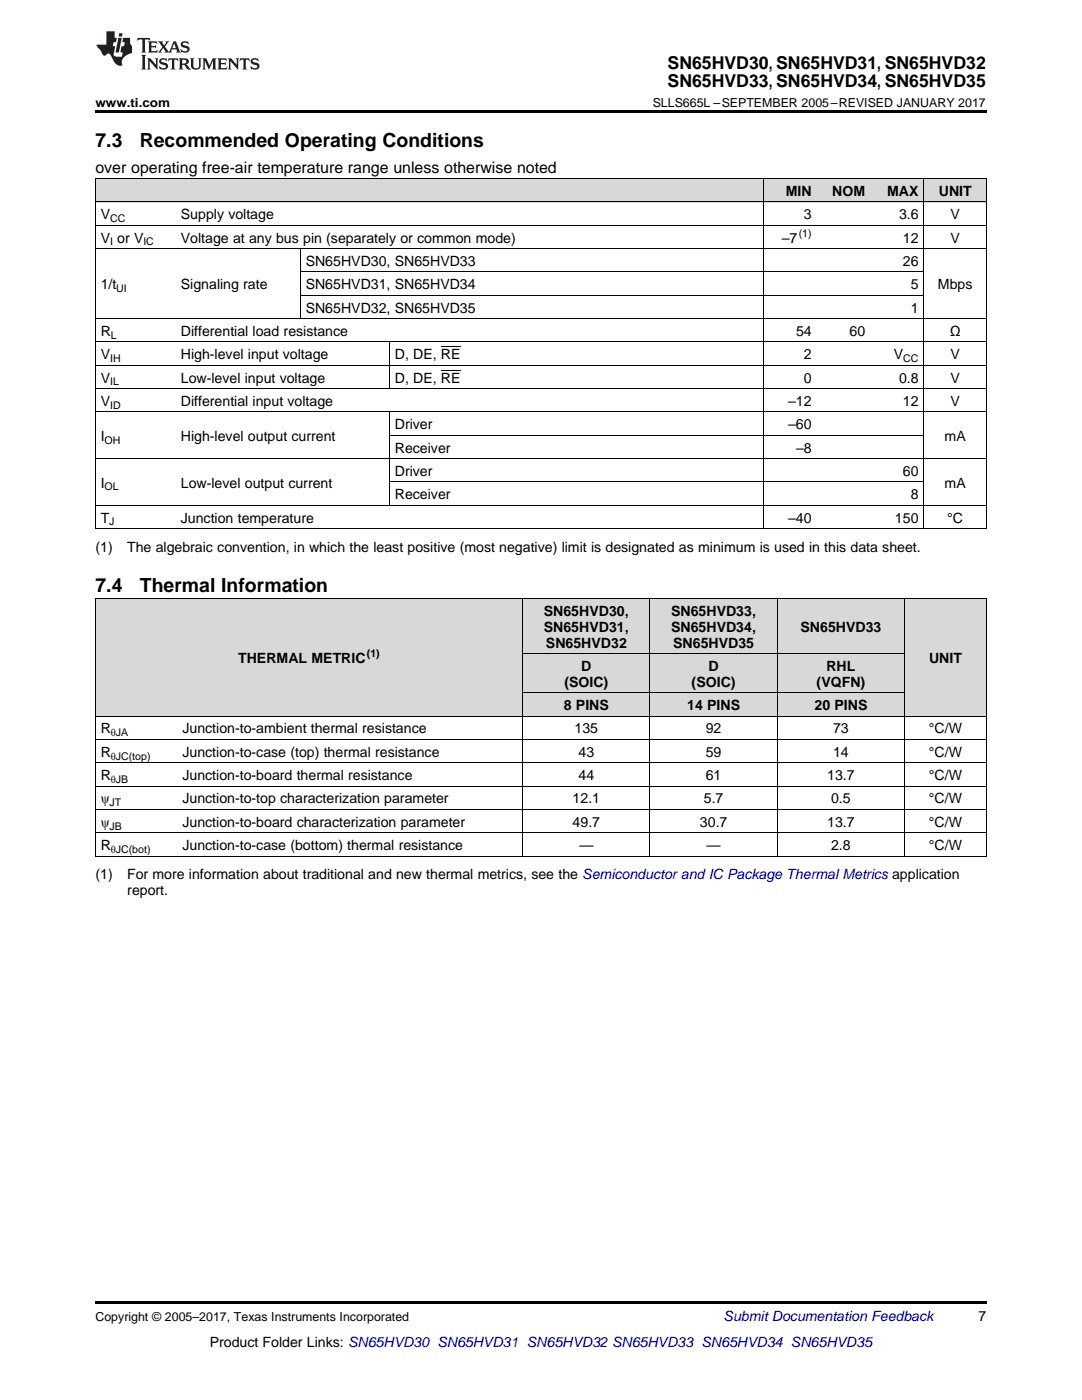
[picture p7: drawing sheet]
<svg xmlns="http://www.w3.org/2000/svg" width="216mm" height="279mm" viewBox="0 0 216 279" stroke-linecap="round" stroke-linejoin="round" font-family="sans-serif">
<defs><g id="words">
<g font-size="3.9">
<text x="19" y="29.3">7.3</text>
<text x="27.9" y="29.3">Recommended Operating Conditions</text>
<text x="19" y="118.2">7.4</text>
<text x="27.9" y="118.2">Thermal Information</text>
</g>
<g font-size="3.5">
<text x="133.2" y="13.8">SN65HVD30, SN65HVD31, SN65HVD32</text>
<text x="133.2" y="17.3">SN65HVD33, SN65HVD34, SN65HVD35</text>
</g>
<text font-size="3.2" x="19" y="34.4">over operating free-air temperature range unless otherwise noted</text>
<g font-size="2.8">
<text x="156.8" y="39.1">MIN</text>
<text x="166.1" y="39.1">NOM</text>
<text x="177" y="39.1">MAX</text>
<text x="187.3" y="39.1">UNIT</text>
<text x="20.1" y="43.7">V</text>
<text x="36.1" y="43.7">Supply voltage</text>
<text x="160.4" y="43.7">3</text>
<text x="179.4" y="43.7">3.6</text>
<text x="189.7" y="43.7">V</text>
<text x="20.1" y="48.4">V or V</text>
<text x="36.1" y="48.4">Voltage at any bus pin (separately or common mode)</text>
<text x="61" y="53.1">SN65HVD30, SN65HVD33</text>
<text x="156" y="48.4">–7</text>
<text x="180.2" y="48.4">12</text>
<text x="180.2" y="53.1">26</text>
<text x="189.7" y="48.4">V</text>
<text x="20.1" y="57.7">1/t</text>
<text x="36.1" y="57.7">Signaling rate</text>
<text x="61" y="57.7">SN65HVD31, SN65HVD34</text>
<text x="181.7" y="57.7">5</text>
<text x="187.1" y="57.7">Mbps</text>
<text x="61" y="62.4">SN65HVD32, SN65HVD35</text>
<text x="181.7" y="62.4">1</text>
<text x="20.1" y="67">R</text>
<text x="20.1" y="71.7">V</text>
<text x="36.1" y="67">Differential load resistance</text>
<text x="36.1" y="71.7">High-level input voltage</text>
<text x="78.8" y="71.7">D, DE, RE</text>
<text x="158.9" y="67">54</text>
<text x="160.4" y="71.7">2</text>
<text x="169.5" y="67">60</text>
<text x="178.4" y="71.7">V</text>
<text x="189.5" y="67">Ω</text>
<text x="189.7" y="71.7">V</text>
<text x="20.1" y="76.3">V</text>
<text x="36.1" y="76.3">Low-level input voltage</text>
<text x="78.8" y="76.3">D, DE, RE</text>
<text x="160.4" y="76.3">0</text>
<text x="179.4" y="76.3">0.8</text>
<text x="189.7" y="76.3">V</text>
<text x="20.1" y="81">V</text>
<text x="36.1" y="81">Differential input voltage</text>
<text x="157.3" y="81">–12</text>
<text x="180.2" y="81">12</text>
<text x="189.7" y="81">V</text>
<text x="20.1" y="88">I</text>
<text x="36.1" y="88">High-level output current</text>
<text x="78.8" y="85.7">Driver</text>
<text x="157.3" y="85.7">–60</text>
<text x="188.5" y="88">mA</text>
<text x="78.8" y="90.3">Receiver</text>
<text x="78.8" y="95">Driver</text>
<text x="158.9" y="90.3">–8</text>
<text x="180.2" y="95">60</text>
<text x="20.1" y="97.3">I</text>
<text x="36.1" y="97.3">Low-level output current</text>
<text x="78.8" y="99.6">Receiver</text>
<text x="181.7" y="99.6">8</text>
<text x="188.5" y="97.3">mA</text>
<text x="20.1" y="104.3">T</text>
<text x="36.1" y="104.3">Junction temperature</text>
<text x="157.3" y="104.3">–40</text>
<text x="178.6" y="104.3">150</text>
<text x="189" y="104.3">°C</text>
<text x="19" y="110.1">(1)</text>
<text x="25.4" y="110.1">The algebraic convention, in which the least positive (most negative) limit is designated as minimum is used in this data sheet.</text>
<text x="108.5" y="122.9">SN65HVD30,</text>
<text x="133.9" y="122.9">SN65HVD33,</text>
<text x="108.5" y="126">SN65HVD31,</text>
<text x="108.9" y="129.2">SN65HVD32</text>
<text x="133.9" y="126">SN65HVD34,</text>
<text x="134.3" y="129.2">SN65HVD35</text>
<text x="159.7" y="126">SN65HVD33</text>
<text x="47.5" y="132.3">THERMAL METRIC</text>
<text x="112.6" y="137.1">(SOIC)</text>
<text x="116" y="133.9">D</text>
<text x="138" y="137.1">(SOIC)</text>
<text x="141.4" y="133.9">D</text>
<text x="162.9" y="137.1">(VQFN)</text>
<text x="164.9" y="133.9">RHL</text>
<text x="185.4" y="132.3">UNIT</text>
<text x="112.5" y="141.7">8 PINS</text>
<text x="137.1" y="141.7">14 PINS</text>
<text x="162.5" y="141.7">20 PINS</text>
<text x="20.1" y="146.4">R</text>
<text x="36.4" y="146.4">Junction-to-ambient thermal resistance</text>
<text x="114.7" y="146.4">135</text>
<text x="140.8" y="146.4">92</text>
<text x="166.2" y="146.4">73</text>
<text x="185.3" y="146.4">°C/W</text>
<text x="20.1" y="151">R</text>
<text x="20.1" y="155.7">R</text>
<text x="36.4" y="151">Junction-to-case (top) thermal resistance</text>
<text x="36.4" y="155.7">Junction-to-board thermal resistance</text>
<text x="115.4" y="151">43</text>
<text x="115.4" y="155.7">44</text>
<text x="140.8" y="151">59</text>
<text x="140.8" y="155.7">61</text>
<text x="165.1" y="155.7">13.7</text>
<text x="166.2" y="151">14</text>
<text x="185.3" y="151">°C/W</text>
<text x="185.3" y="155.7">°C/W</text>
<text x="20.1" y="160.3">ψ</text>
<text x="36.4" y="160.3">Junction-to-top characterization parameter</text>
<text x="114.3" y="160.3">12.1</text>
<text x="140.4" y="160.3">5.7</text>
<text x="165.8" y="160.3">0.5</text>
<text x="185.3" y="160.3">°C/W</text>
<text x="20.1" y="165">ψ</text>
<text x="36.4" y="165">Junction-to-board characterization parameter</text>
<text x="114.3" y="165">49.7</text>
<text x="139.7" y="165">30.7</text>
<text x="165.1" y="165">13.7</text>
<text x="185.3" y="165">°C/W</text>
<text x="20.1" y="169.7">R</text>
<text x="36.4" y="169.7">Junction-to-case (bottom) thermal resistance</text>
<text x="115.6" y="169.7">—</text>
<text x="141" y="169.7">—</text>
<text x="165.8" y="169.7">2.8</text>
<text x="185.3" y="169.7">°C/W</text>
<text x="19" y="175.5">(1)</text>
<text x="25.4" y="175.5">For more information about traditional and new thermal metrics, see the Semiconductor and IC Package Thermal Metrics application</text>
<text x="25.4" y="178.7">report.</text>
<text x="195.3" y="263.6">7</text>
<text x="41.8" y="268.9">Product Folder Links: SN65HVD30 SN65HVD31 SN65HVD32 SN65HVD33 SN65HVD34 SN65HVD35</text>
</g>
<text font-size="2.8" fill="#0000c8" x="144.4" y="263.6">Submit Documentation Feedback</text>
<g font-size="2.5">
<text x="19" y="21.4">www.ti.com</text>
<text x="130.2" y="21.4">SLLS665L –SEPTEMBER 2005–REVISED JANUARY 2017</text>
<text x="19" y="263.6">Copyright © 2005–2017, Texas Instruments Incorporated</text>
</g>
<g font-size="2.1">
<text x="22" y="44.3">CC</text>
<text x="159.4" y="47.3">(1)</text>
<text x="22" y="49">I</text>
<text x="28.6" y="49">IC</text>
<text x="23.2" y="58.3">UI</text>
<text x="22.1" y="67.6">L</text>
<text x="22" y="72.2">IH</text>
<text x="22" y="76.9">IL</text>
<text x="180.2" y="72.2">CC</text>
<text x="22" y="81.6">ID</text>
<text x="20.9" y="88.5">OH</text>
<text x="20.9" y="97.9">OL</text>
<text x="21.8" y="104.8">J</text>
<text x="73.2" y="131.2">(1)</text>
<text x="22.1" y="146.9">θJA</text>
<text x="22.1" y="151.6">θJC(top)</text>
<text x="21.9" y="160.9">JT</text>
<text x="22.1" y="156.2">θJB</text>
<text x="21.9" y="165.6">JB</text>
<text x="22.1" y="170.2">θJC(bot)</text>
</g>
</g></defs>
<g fill="#d8d8d8">
<path d="M19 119.5h16.3v23.5h-16.3z"/>
<path d="M35.3 119.5h69v23.5h-69z"/>
<path d="M180.5 119.5h16.3v23.5h-16.3z"/>
<path d="M104.3 138.3h25.4v4.7h-25.4z"/>
<path d="M129.7 138.3h25.4v4.7h-25.4z"/>
<path d="M155.1 138.3h25.4v4.7h-25.4z"/>
<path d="M104.3 130.5h25.4v7.8h-25.4z"/>
<path d="M129.7 130.5h25.4v7.8h-25.4z"/>
<path d="M155.1 130.5h25.4v7.8h-25.4z"/>
<path d="M104.3 119.5h25.4v11h-25.4z"/>
<path d="M129.7 119.5h25.4v11h-25.4z"/>
<path d="M155.1 119.5h25.4v11h-25.4z"/>
<path d="M19 35.7h16v4.7h-16z"/>
<path d="M35 35.7h24.9v4.7h-24.9z"/>
<path d="M59.9 35.7h17.8v4.7h-17.8z"/>
<path d="M77.7 35.7h74.7v4.7h-74.7z"/>
<path d="M152.4 35.7h10.7v4.7h-10.7z"/>
<path d="M163.1 35.7h10.6v4.7h-10.6z"/>
<path d="M173.7 35.7h10.7v4.7h-10.7z"/>
<path d="M184.4 35.7h12.4v4.7h-12.4z"/>
</g>
<g fill="#000">
<path d="M19 22h177.8v.5h-177.8zM19 105.5l.2 .1zM59.8 105.5l.1 .1zM77.6 105.5l.1 .1zM152.3 105.5l.1 .1zM162.9 105.5l.2 .1zM173.6 105.5l.1 .1zM184.3 105.5l.1 .1zM196.7 105.5l.1 .1zM19 170.9h.2zM104.2 170.9h.1zM129.6 170.9h.1z"/>
<path d="M155 170.9h.1zM180.4 170.9h.1zM196.7 170.9h.1zM19 259.7h177.8v.5h-177.8z"/>
</g>
<g fill="none" stroke="#000" stroke-width=".2">
<path d="M19 35.6l177.8 .1v69.9M19.1 35.7v69.9M152.3 35.7v69.9M184.3 35.7v69.9M19 49.6h177.8M19 45h177.8M19 40.3h177.8M59.9 49.6v14M59.9 58.9h124.5M59.9 54.3h124.5M19 77.6h177.8M19 72.9h177.8"/>
<path d="M19 68.2h177.8M19 63.6h177.8M77.7 68.3v9.3M19 91.5h177.8M19 82.2h177.8M77.7 82.2v18.7M77.7 96.2h106.7M77.7 86.9h106.7M19 119.4h177.8M19 105.5h177.8M19 100.8h177.8M19.1 119.5v51.4"/>
<path d="M104.3 119.5v51.4M129.7 119.5v51.4M155.1 119.5v51.4M180.5 119.5v51.4M196.8 119.5v51.4M104.3 138.3h76.2M104.3 130.4h76.2M19 156.9h177.8M19 152.2h177.8M19 147.6h177.8M19 142.9h177.8M19 170.9h177.8"/>
<path d="M19 166.2h177.8M19 161.6h177.8"/>
</g>
<g fill="#231f20">
<path d="M27.5 7.6l-.1 .5 .4-.2h.6v.1v2.1l-.2 .4h1l-.3-.4v-2.1l.1-.1h.5l.5 .2-.2-.5zM29.5 8.3l.2 .3v1.5l-.2 .4h1.8l.2-.6a1.04 1.04 0 0 1-1.3 .2v-.7h.6l.3 .2v-.6l-.3 .2h-.6v-.6l.8-.1 .4 .3-.2-.5zM31.5 8.3l.9 1.1-.9 1.1h.8l-.2-.2 .5-.7 .4 .7-.2 .2h1.5l-.1-.2 .1-.4h.9l.1 .4-.2 .2h1l-.3-.3-.7-1.9h-.5l-.9 2-.8-1 .9-1h-.8l.1 .3-.3 .5-.4-.6 .2-.2zM34.7 8.6l.4 1h-.7zM36.3 8.4a.63 .63 0 0 0-.2 .7 .63 .63 0 0 0 .6 .4l.6 .2 .1 .2a.75 .75 0 0 1-.7 .4 .75 .75 0 0 1-.6-.5l.1 .7 .1-.1a1.11 1.11 0 0 0 1.5-.6 1.13 1.13 0 0 0-1.2-.8l-.1-.4a1.04 1.04 0 0 1 1.2 .2l-.2-.5-.1 .1-.5-.2zM28.2 10.9l.2 .4v2.2l-.2 .4h1l-.3-.4v-2.2l.3-.4zM29.3 11.6l.3 .4v1.5l-.3 .4h.8l-.2-.4v-1.3l1.5 1.7v-1.9l.2-.4h-.7l.2 .4v.9l-1.1-1.3zM32 11.8a.62 .62 0 0 0-.2 .7 .62 .62 0 0 0 .6 .4l.6 .1 .1 .3a.76 .76 0 0 1-.7 .3 .76 .76 0 0 1-.6-.4l.1 .7 .1-.1a1.11 1.11 0 0 0 1.5-.6 1.13 1.13 0 0 0-1.2-.8l-.1-.4a1.04 1.04 0 0 1 1.2 .2l-.2-.6-.1 .1-.5-.1zM33.7 11.6l-.2 .6a.61 .61 0 0 1 .8-.3v1.6l-.2 .4h.9l-.2-.4v-1.6a.63 .63 0 0 1 .8 .3l-.2-.6zM35.6 11.6l.3 .4v1.5l-.3 .4h1l-.2-.2v-.8l.5 .2a.76 .76 0 0 0 1.2 .7l-1-1a.58 .58 0 0 0 .6-.5 .58 .58 0 0 0-.5-.6zM36.4 11.9h.1a.45 .45 0 0 1 .5 .1 .45 .45 0 0 1 .1 .5l-.7 .2zM37.9 11.6l.2 .2a2.17 2.17 0 0 0 .3 1.9 .99 .99 0 0 0 1.6-.6v-1.1l.2-.4h-.7l.2 .2a1.92 1.92 0 0 1-.2 1.8 .6 .6 0 0 1-.9-.5v-1.1l.2-.4zM40.4 11.6l.2 .4v1.5l-.2 .4h.7l-.2-.4v-1.4l.8 1.8 .8-1.8v1.4l-.2 .4h.9l-.2-.4v-1.5l.2-.4h-.8l-.6 1.5-.6-1.5zM43.4 11.6l.2 .4v1.5l-.2 .4h1.8l.2-.6a1.04 1.04 0 0 1-1.3 .1v-.6h.5l.4 .2v-.6l-.4 .2h-.5v-.7h.8l.3 .3-.1-.6zM45.5 11.6l.2 .4v1.5l-.2 .4h.7l-.2-.4v-1.3l1.5 1.7v-1.9l.2-.4h-.7l.2 .4v.9l-1.1-1.3zM47.9 11.6l-.1 .6a.61 .61 0 0 1 .8-.3v1.6l-.3 .4h1l-.3-.4 .1-1.6a.63 .63 0 0 1 .7 .3l-.1-.6zM50.2 11.8a.62 .62 0 0 0-.2 .7 .62 .62 0 0 0 .6 .4l.6 .1 .2 .3a.76 .76 0 0 1-.8 .3 .76 .76 0 0 1-.6-.4l.1 .7 .2-.1a1.11 1.11 0 0 0 1.5-.6 1.13 1.13 0 0 0-1.3-.8l-.1-.4a1.04 1.04 0 0 1 1.2 .2l-.1-.6-.2 .1-.5-.1z"/>
<path d="M21.2 6.3v2.6h-1.9l.1 .4 .7 .9a.91 .91 0 0 0 1 .8 .56 .56 0 0 1 .5-.3 .56 .56 0 0 1 .5 .3l.4 .8a1.53 1.53 0 0 0 1.9 1.2 1.54 1.54 0 0 1 1-2.1l.9-.3v-1.4a1.52 1.52 0 0 1-.3-1.6h-1.4l-.2 .8h.5l-.2 .8h-.4l-.2 1v.2l.4 .1-.2 .8a1.93 1.93 0 0 1-1.6-.3l.3-1.8h-.5l.2-.8h.4l.2-.8h-.4v-1.3zM23.6 7.6l-.6 2.9h.7l.6-2.9zM23.8 6.6l-.1 .7h.6l.2-.7z"/>
</g>
<path d="M88 73.9h3.9M88 69.2h3.9" fill="none" stroke="#000" stroke-width=".2"/>
<use href="#words"/>
</svg>
